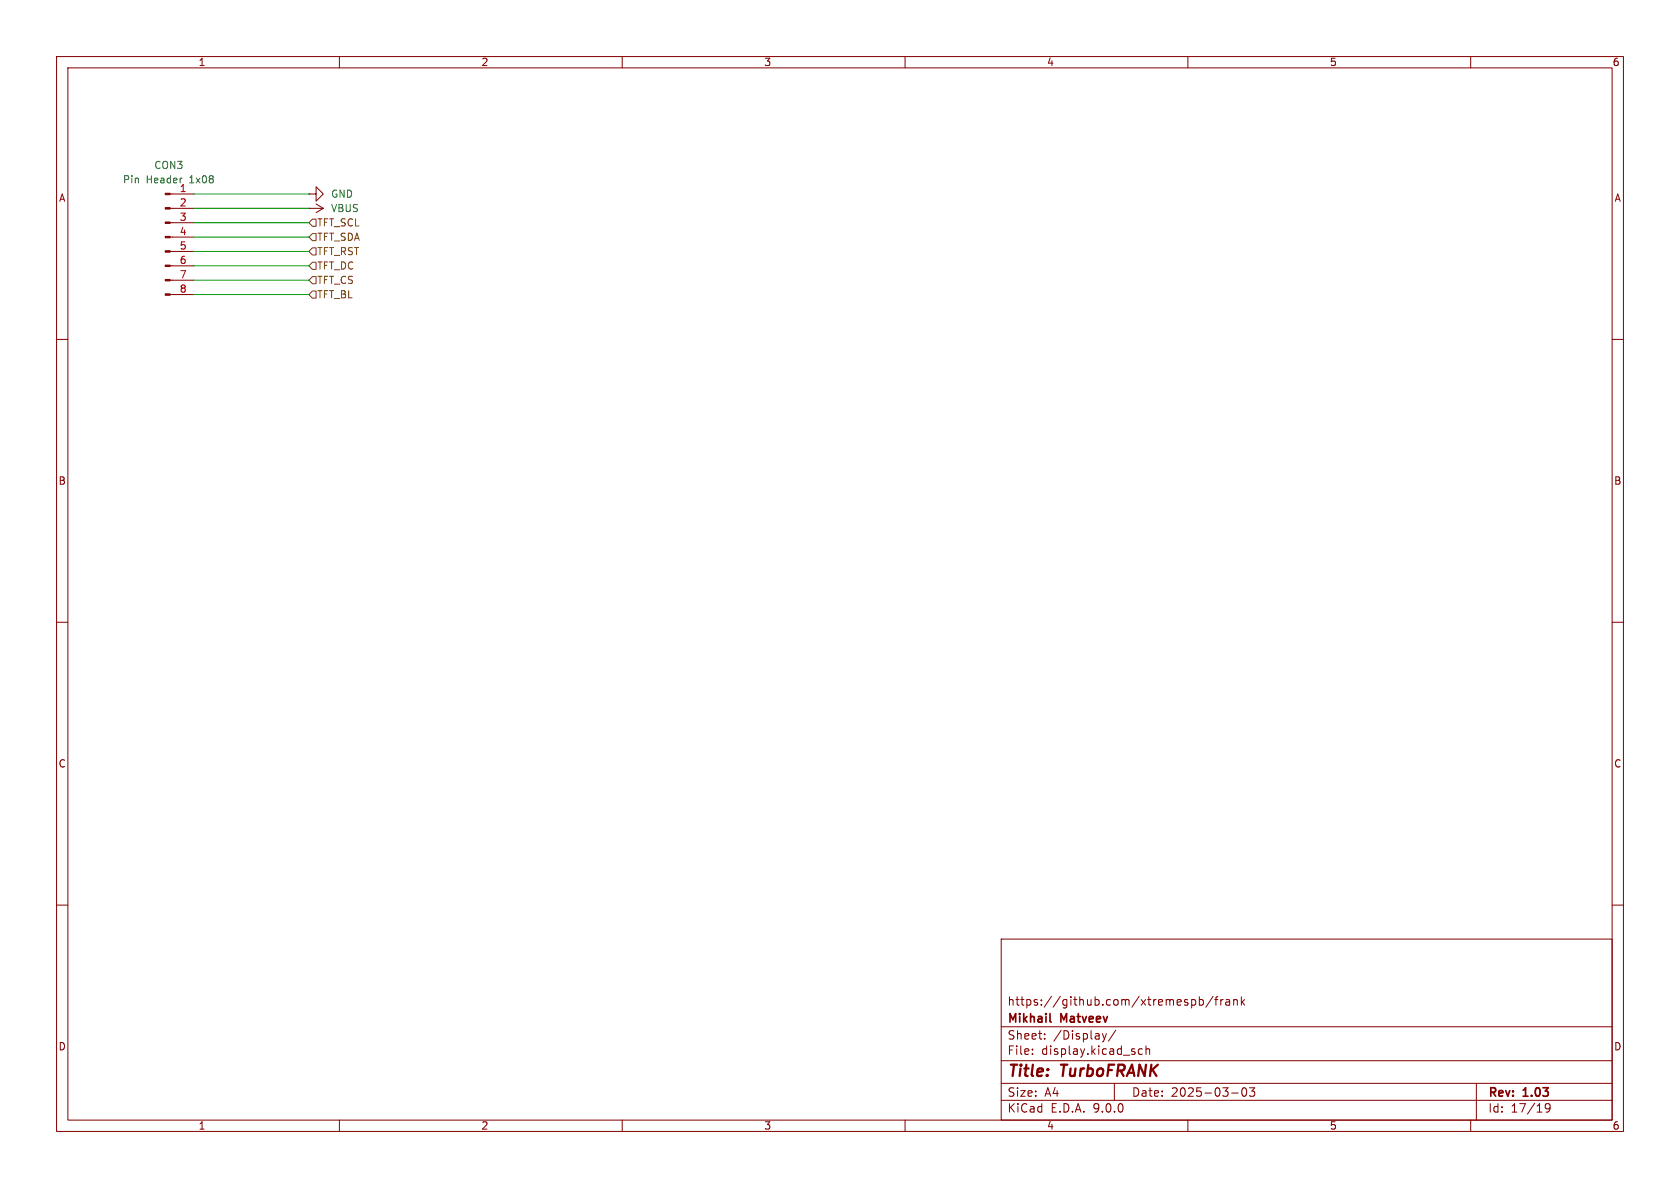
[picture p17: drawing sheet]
<svg xmlns="http://www.w3.org/2000/svg" width="297mm" height="210mm" viewBox="0 0 297 210" stroke-linecap="round" stroke-linejoin="round" font-family="sans-serif">
<defs><g id="words">
<g font-size="2.8" fill="#840000">
<text x="178" y="190.9">Title:</text>
<text x="187.7" y="190.9">TurboFRANK</text>
</g>
<g font-size="2.1" fill="#840000">
<text x="178" y="178">https://github.com/xtremespb/frank</text>
<text x="178" y="184">Sheet:</text>
<text x="178" y="181.2">Mikhail</text>
<text x="186.2" y="184">/Display/</text>
<text x="187.6" y="181.2">Matveev</text>
<text x="178" y="186.7">File:</text>
<text x="184.1" y="186.7">display.kicad_sch</text>
<text x="178" y="196.9">KiCad</text>
<text x="178" y="194.1">Size:</text>
<text x="184.7" y="194.1">A4</text>
<text x="185.7" y="196.9">E.D.A.</text>
<text x="193.3" y="196.9">9.0.0</text>
<text x="200" y="194.1">Date:</text>
<text x="207" y="194.1">2025-03-03</text>
<text x="263" y="194.3">Rev:</text>
<text x="263" y="196.9">Id:</text>
<text x="267.1" y="196.9">17/19</text>
<text x="269.4" y="194.3">1.03</text>
</g>
<g font-size="1.8" fill="#840000">
<text x="35" y="11.9">1</text>
<text x="85" y="11.9">2</text>
<text x="135" y="11.9">3</text>
<text x="185" y="11.9">4</text>
<text x="235" y="11.9">5</text>
<text x="285" y="11.9">6</text>
<text x="10.3" y="35.9">A</text>
<text x="285.3" y="35.9">A</text>
<text x="10.3" y="85.9">B</text>
<text x="285.3" y="85.9">B</text>
<text x="10.3" y="135.9">C</text>
<text x="285.3" y="135.9">C</text>
<text x="10.3" y="185.9">D</text>
<text x="285.3" y="185.9">D</text>
<text x="35" y="199.9">1</text>
<text x="85" y="199.9">2</text>
<text x="135" y="199.9">3</text>
<text x="185" y="199.9">4</text>
<text x="235" y="199.9">5</text>
<text x="285" y="199.9">6</text>
</g>
<g font-size="1.8" fill="#006464">
<text x="21.6" y="32.6">Pin</text>
<text x="25.8" y="32.6">Header</text>
<text x="27.2" y="30.1">CON3</text>
<text x="33.6" y="32.6">1x08</text>
<text x="58.4" y="35.2">GND</text>
<text x="58.4" y="37.7">VBUS</text>
</g>
<g font-size="1.8" fill="#a90000">
<text x="31.7" y="34">1</text>
<text x="31.7" y="36.6">2</text>
<text x="31.7" y="39.1">3</text>
<text x="31.7" y="41.7">4</text>
<text x="31.7" y="44.2">5</text>
<text x="31.7" y="46.7">6</text>
<text x="31.7" y="49.3">7</text>
<text x="31.7" y="51.8">8</text>
</g>
<g font-size="1.8" fill="#725600">
<text x="56" y="40.2">TFT_SCL</text>
<text x="56" y="45.3">TFT_RST</text>
<text x="56" y="47.9">TFT_DC</text>
<text x="56" y="42.8">TFT_SDA</text>
<text x="56" y="52.9">TFT_BL</text>
<text x="56" y="50.4">TFT_CS</text>
</g>
</g></defs>
<g fill="none" stroke="#840000" stroke-width=".18">
<path d="M10 10h277v190h-277zM12 12h273v186h-273zM60 10v2M110 10v2M160 10v2M210 10v2M260 10v2M30.1 34.3h4.2M30.1 36.8h4.2M30.1 39.4h4.2M54.6 34.3h1.3v-1.3l1.2 1.3-1.2 1.3v-1.3M54.6 34.3h.1"/>
<path d="M54.6 36.8h.1M54.6 36.8h2.5M55.9 36.1l1.2 .7M57.1 36.8l-1.2 .8M30.1 41.9h4.2M30.1 44.5h4.2M30.1 47h4.2M30.1 49.5h4.2M30.1 52.1h4.2M10 60h2M285 60h2M10 110h2"/>
<path d="M285 110h2M10 160h2M177 166h108v32h-108zM210.7 176.8l.4-.1 .3 .3v.4l-.2 .2h-.5M212 176.8l.5-.1 .2 .3v.4l-.1 .2h-.6M212 176.2v1.5M214.5 176.1l-1.3 2M214.7 176.7h.6M215.3 176.2l-.3 .2v1.3M215.8 176.7v1M216.2 176.7l-.2 .1-.2 .2M216.7 176.8h.6l.1 .9"/>
<path d="M217.4 177.1h-.5a.29 .29 0 0 0-.2 .3 .29 .29 0 0 0 .2 .3l.5-.1M218.1 176.8l.2-.1 .4 .1v.9M218.1 176.7v1M219.5 176.2v1.5M219.6 177.1l.4 .6M220 176.7l-.5 .6M285 160h2M60 198v2M110 198v2M160 198v2M177 194.5h108M177 191.5h108"/>
<path d="M177 187.5h108M177 181.5h108M182.5 186.3v.1M182.5 185.5v.1M184.7 183.6v.1M184.7 182.8v.1M194.9 182.7l.3 1M195.2 183.7l-.1 .4-.2 .1M195.6 182.7l-.4 1M197 191.5v3M197.2 182.1l-1.2 2M202 185.5l-.5-.1-.3 .3v.4l.2 .2h.6"/>
<path d="M202.6 185.5l.2-.1 .4 .1v.9M202.6 184.9v1.5M210 198v2M217.7 193.2h1.2M219.7 192.4l.2-.1a.81 .81 0 0 1 .6 .6 .81 .81 0 0 1-.3 .8l-.2 .1a.81 .81 0 0 1-.3-1.4zM220.9 192.3h.9l-.5 .6 .4 .1v.7l-.2 .1h-.4l-.2-.1M260 198v2M261 191.5v6.5M274 195.7l-.3 .3h-.2l-.3-.3 .1-.5 .4-.1 .3 .1a.99 .99 0 0 1-.4 1.4h-.3"/>
</g>
<path d="M185.6 180.5l.2 .2" fill="none" stroke="#840000" stroke-width=".3"/>
<g fill="#840000" stroke="#840000" stroke-width=".18">
<path d="M29.2 34.2h.9v.2h-.9z"/>
<path d="M29.2 36.7h.9v.3h-.9z"/>
<path d="M29.2 39.2h.9v.3h-.9z"/>
<path d="M29.2 41.8h.9v.2h-.9z"/>
<path d="M29.2 44.3h.9v.3h-.9z"/>
<path d="M29.2 46.9h.9v.2h-.9z"/>
<path d="M29.2 49.4h.9v.3h-.9z"/>
<path d="M29.2 51.9h.9v.3h-.9z"/>
</g>
<path d="M55.2 38.7h.7v1.3h-.7l-.6-.6zM55.2 43.8h.7v1.3h-.7l-.6-.6zM55.2 51.4h.7v1.3h-.7l-.6-.6zM55.2 46.4h.7v1.2h-.7l-.6-.6zM55.2 41.3h.7v1.2h-.7l-.6-.6zM55.2 48.9h.7v1.3h-.7l-.6-.7z" fill="none" stroke="#725600" stroke-width=".18"/>
<path d="M34.3 39.4h20.3M34.3 34.3h20.3M34.3 36.8h20.3M34.3 41.9h20.3M34.3 44.5h20.3M34.3 52.1h20.3M34.3 47h20.3M34.3 49.5h20.3" fill="none" stroke="#009600" stroke-width=".18"/>
<use href="#words"/>
</svg>
